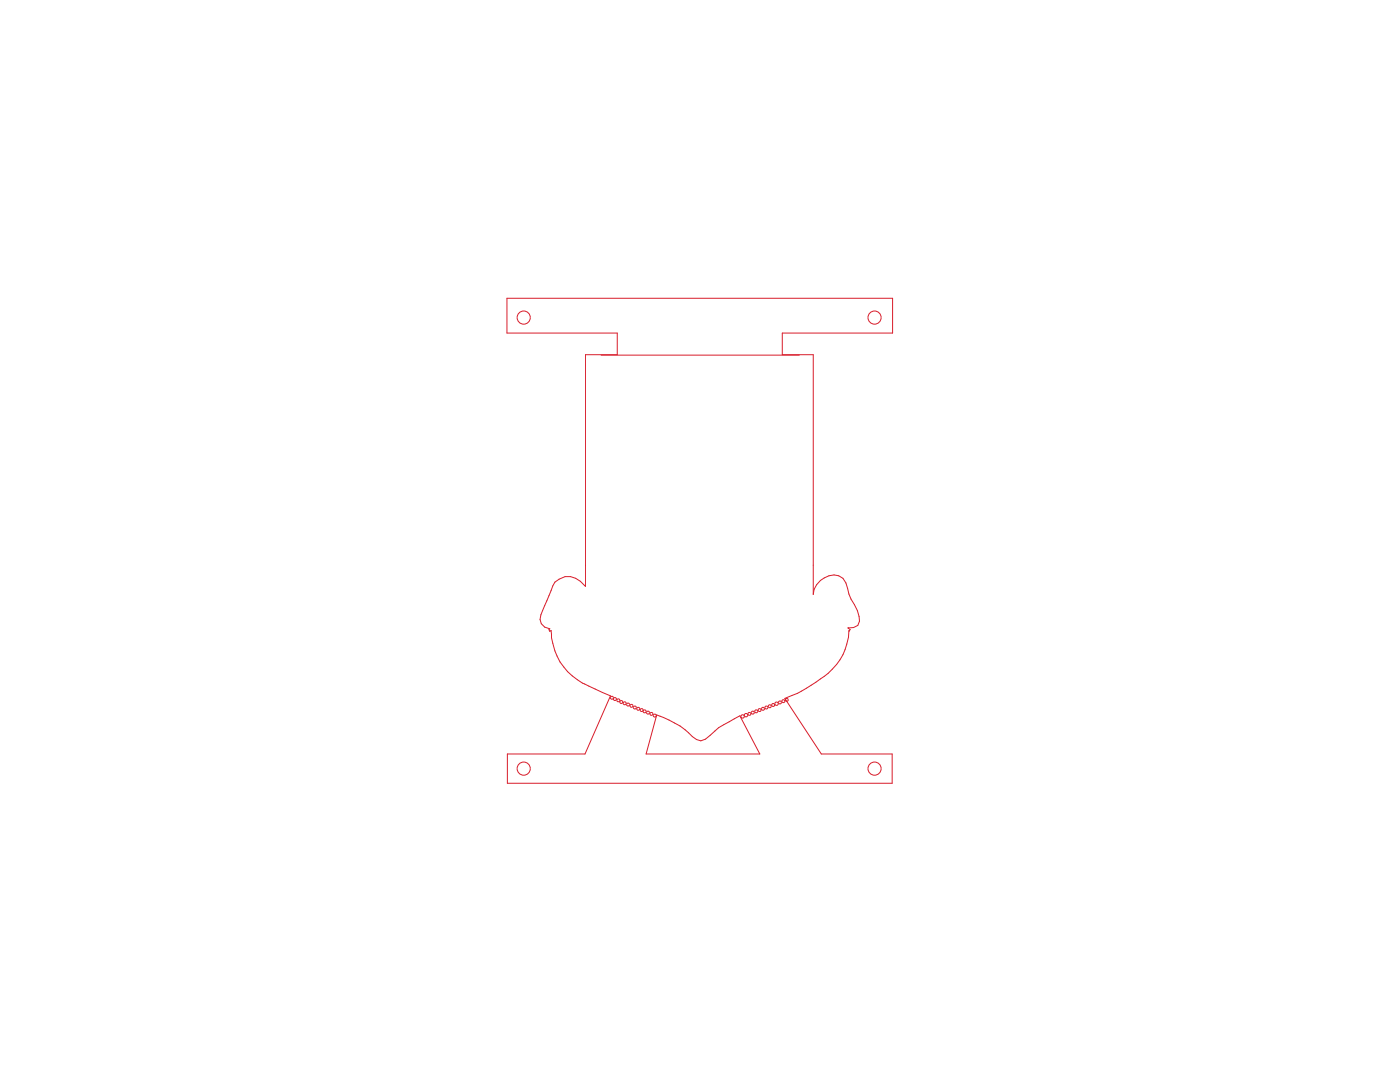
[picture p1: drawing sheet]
<svg xmlns="http://www.w3.org/2000/svg" width="279mm" height="216mm" viewBox="0 0 279 216" stroke-linecap="round" stroke-linejoin="round" font-family="sans-serif">
<g fill="none" stroke="#d81d2b" stroke-width=".2">
<path d="M120 70.9h39.5M121.9 139h.4v.5h-.4zM122.5 139.3h.4v.4h-.4zM123.2 139.5h.4v.5h-.4zM123.8 139.9h.4v.4h-.4zM155.5 139.9h.4v.5h-.4zM156.1 139.7h.4v.4h-.4zM156.8 139.4h.4v.5h-.4zM169.2 125.3h.1M169.2 125.3l1.1-.1 .9-.4 .3-.9a7.7 7.7 0 0 0-1.7-4.4l-.6-2.1a2.86 2.86 0 0 0-1.7-2.5 2.86 2.86 0 0 0-3 .4 4.1 4.1 0 0 0-2.2 3.3v-47.8h-6.2v-4.3h22v-7h-76.9v7h22v4.3h-6.4v46.2a4.4 4.4 0 0 0-4-1.9 3.3 3.3 0 0 0-2.8 2.8l-2.1 4.8a1.99 1.99 0 0 0 1.8 2.8l-.1 .1 .1 .4 .3-.2a11.9 11.9 0 0 0 7.5 11.1l4.3 2-5 11.5h-15.5v5.9h76.8v-5.9h-14.2l-7.3-11a28.6 28.6 0 0 0 9.5-5.9 10.9 10.9 0 0 0 3.3-7.6M169.2 125.3l.5 .3-.3 .3M169.4 125.9h.1"/>
<path d="M124.5 140.1h.4v.5h-.4zM125.1 140.4h.4v.4h-.4zM125.8 140.6h.4v.5h-.4zM126.5 141h.4v.4h-.4zM127.2 141.2h.4v.5h-.4zM127.9 141.5h.4v.4h-.4zM128.4 141.7h.5v.5h-.5zM129.1 142h.4v.4h-.4zM129.8 142.2h.4v.5h-.4zM130.5 142.6h.4v.4h-.4zM131.1 142.7a15.6 15.6 0 0 1 7.1 4.3l.8 .6 .9 .2 .9-.3 .9-.8a22.5 22.5 0 0 1 6-3.9l3.9 7.6h-22.7zM148 142.7h.4l.1 .3-.1 .2h-.4l-.1-.2z"/>
<path d="M148.7 142.4h.4l.1 .3-.1 .3h-.4l-.2-.3zM149.4 142.2h.4v.5h-.4zM150 142h.4v.4h-.4zM150.7 141.7h.4v.5h-.4zM151.4 141.5h.4v.4h-.4zM152.1 141.2h.4v.5h-.4zM152.7 141h.5v.4h-.5zM153.4 140.7h.4v.4h-.4zM154.1 140.4h.4v.5h-.4zM154.7 140.2h.5l.1 .2-.1 .3h-.5l-.1-.3z"/>
<circle cx="104.5" cy="63.4" r="1.31"/>
<circle cx="174.5" cy="63.4" r="1.31"/>
<circle cx="104.5" cy="153.4" r="1.31"/>
<circle cx="174.5" cy="153.4" r="1.31"/>
</g>
</svg>
